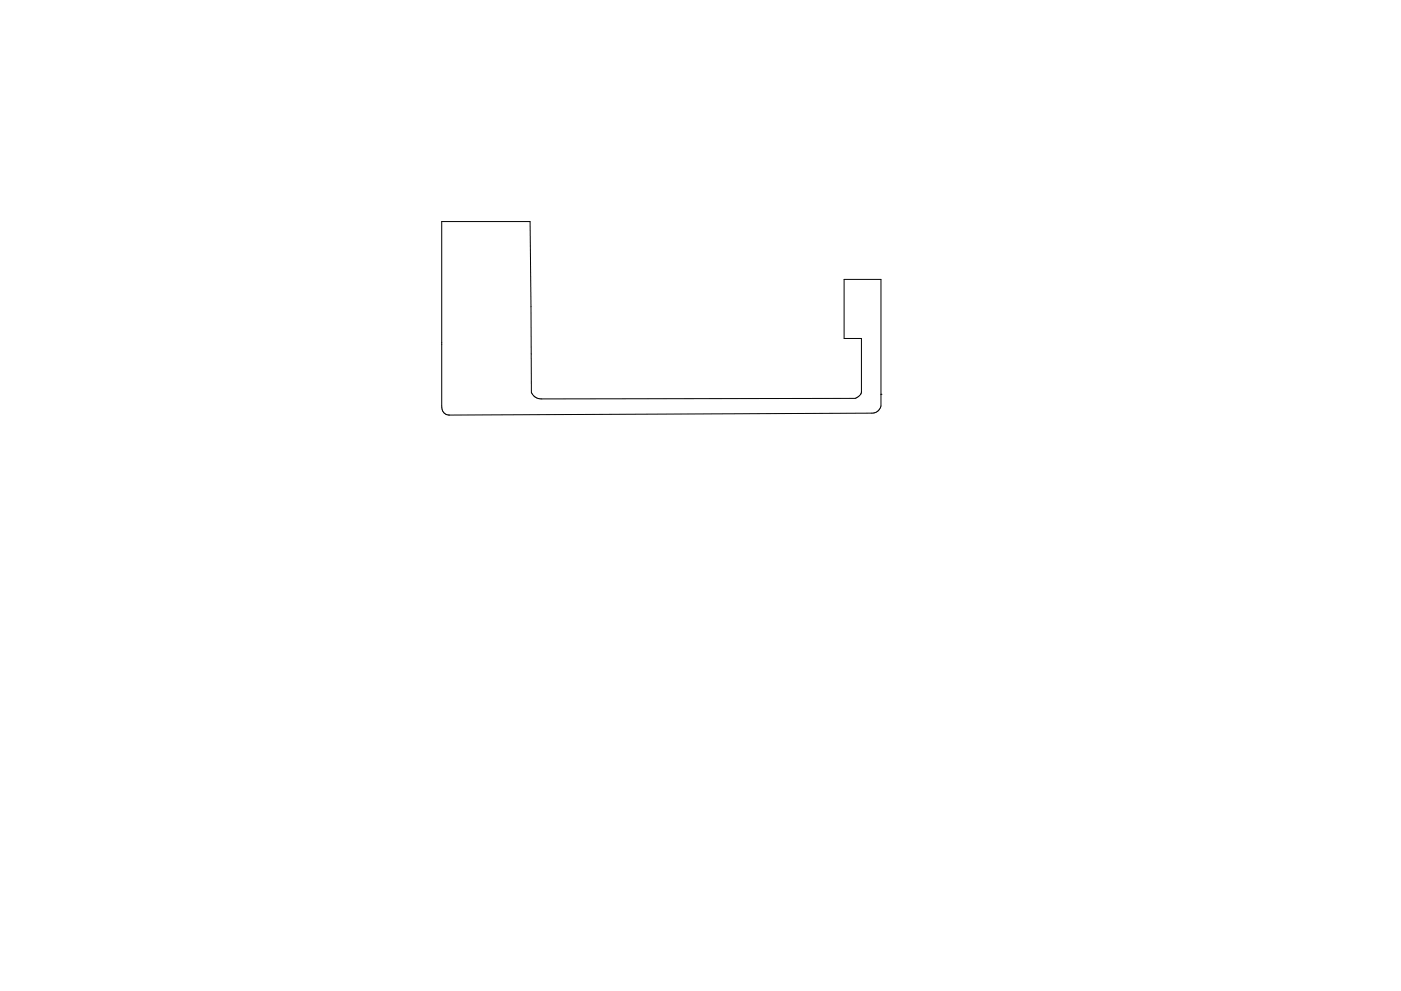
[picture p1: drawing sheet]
<svg xmlns="http://www.w3.org/2000/svg" width="297mm" height="210mm" viewBox="0 0 297 210" stroke-linecap="round" stroke-linejoin="round" font-family="sans-serif">
<path d="M93.7 47h18.7l.3 36.2a2.26 2.26 0 0 0 2.1 1.4l66.5-.1a1.87 1.87 0 0 0 1.3-1.4v-11.3h-3.6v-12.5h7.8v26.8a1.94 1.94 0 0 1-1.9 1.6l-89.7 .4a1.65 1.65 0 0 1-1.5-2zM186.8 83.7h.1" fill="none" stroke="#000" stroke-width=".21"/>
</svg>
